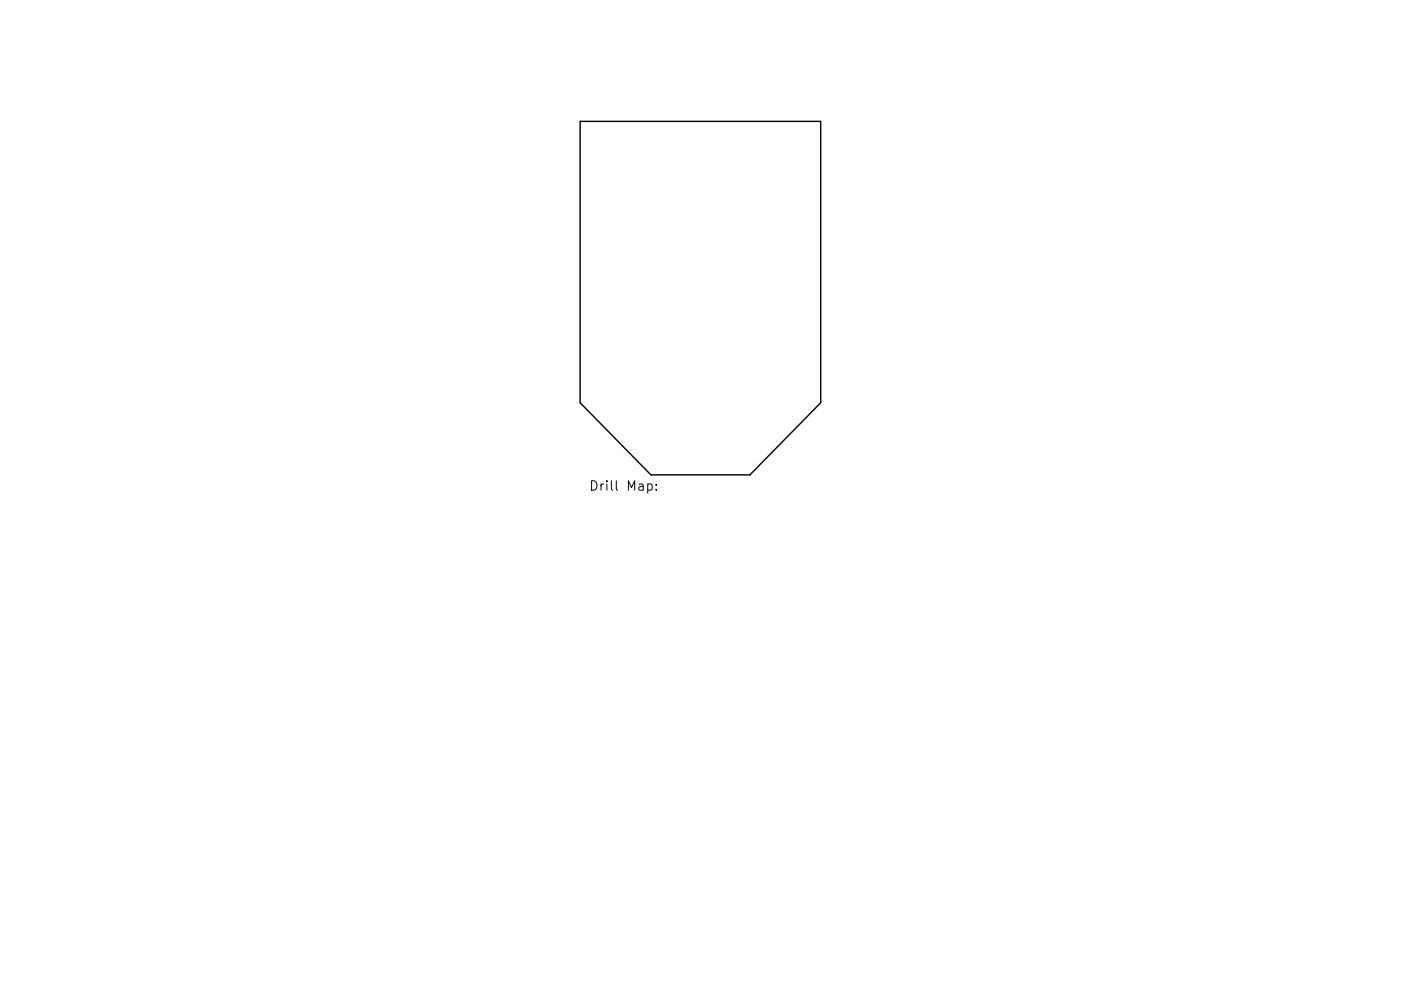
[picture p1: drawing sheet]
<svg xmlns="http://www.w3.org/2000/svg" width="297mm" height="210mm" viewBox="0 0 297 210" stroke-linecap="round" stroke-linejoin="round" font-family="sans-serif">
<defs><g id="words">
<text font-size="2.8" x="124.9" y="104.1">Drill Map:</text>
</g></defs>
<path d="M123 25.8h51v59.7l-15 15.3h-21l-15-15.3z" fill="none" stroke="#000" stroke-width=".3"/>
<path d="M137.3 102.8l.6-.1 .4 .4v.5l-.2 .3h-.8M139.1 103.8v.2M139.1 102.8v.2" fill="none" stroke="#000" stroke-width=".21"/>
<use href="#words"/>
</svg>
